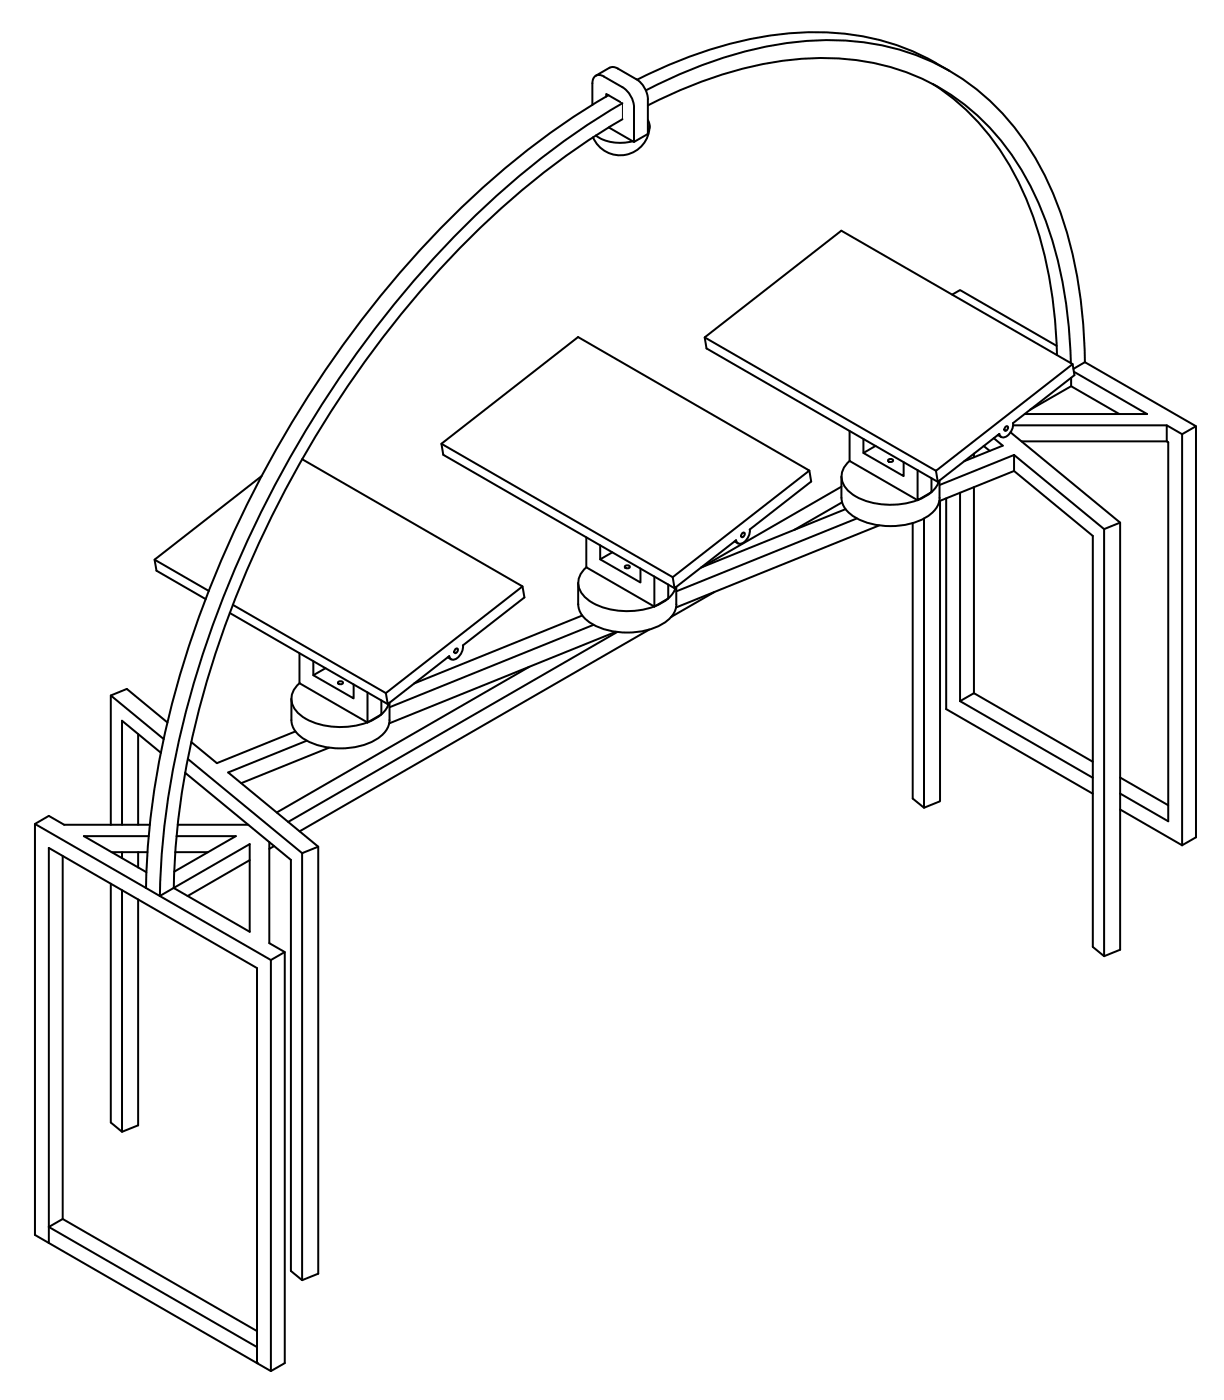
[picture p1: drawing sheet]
<svg xmlns="http://www.w3.org/2000/svg" width="312mm" height="357mm" viewBox="0 0 312 357" stroke-linecap="round" stroke-linejoin="round" font-family="sans-serif">
<!-- layer: Capa 1 -->
<g fill="none" stroke="#000" stroke-width=".51">
<path d="M153.9 19.5l4.7 2.7a6.5 6.5 0 0 1 2.9 5.1v8.9l-6.4-3.7M153.9 19.5a1.8 1.8 0 0 0-2.1-.2 1.8 1.8 0 0 0-.9 1.9v5.5M155.3 17.3l-3.5 2M155.3 17.3l.8-.2 .9 .2 5.1 2.9a6.4 6.4 0 0 1 3 5.1M238.4 16l3.5 2.1M238.4 16a64 64 0 0 0-41.4-7 110.9 110.9 0 0 0-34.6 11.3M151.8 34.5a11.2 11.2 0 0 0 9.4 1.5M154.5 24.6v-.6l3.5 2M155.1 24.3a216.5 216.5 0 0 0-59 52.2 282 282 0 0 0-51.9 101.7 201.9 201.9 0 0 0-7 48.2M158.6 26.3a216.5 216.5 0 0 0-59 52.3 282 282 0 0 0-51.9 101.6 201.9 201.9 0 0 0-7 48.2M158.6 30.4a210 210 0 0 0-57.2 50.7 273.6 273.6 0 0 0-50.4 98.6 195.9 195.9 0 0 0-6.7 46.7M164.6 23a105.2 105.2 0 0 1 43.5-12.7 59 59 0 0 1 48.9 20.4 81.1 81.1 0 0 1 16.9 36.9l1.3 7.8 .9 8.3 .3 8.6"/>
<path d="M165.1 25.3v8.9l-3.6 2M165.1 26.9a101.5 101.5 0 0 1 41.6-12 57.2 57.2 0 0 1 46.9 19.2 77.6 77.6 0 0 1 16.6 35l1.3 7.4 .9 7.8 .5 8.3M165.1 30.6l.4 1.5-.4 1.4M165.5 32.1a7.5 7.5 0 0 1-6 7.3 7.5 7.5 0 0 1-8.4-4.4M237.6 21.4a62.3 62.3 0 0 1 24.2 30.1 109.4 109.4 0 0 1 7.5 39M242.6 75.1l2-1.2 24.6 14.3M179.6 86l58.9 34 34.8-27.2-58.9-34-34.8 27.2 .4 2.8 58.9 34 15.7-12.2a1.13 1.13 0 0 0 .9 .9 1.13 1.13 0 0 0 1.2-.4 3.8 3.8 0 0 0 1.4-3.2l15.7-12.3-.5-2.8M272.9 96.3v2.2l12.3 7M272.9 98.5l-10.4 6M273.6 94.8l18.7 10.7h-31.2M276.4 92.3l28.3 16.4-3.5 2M276.4 92.3l-2.9 1.7"/>
<path d="M77 117.1l56.1 32.4-34.8 27.2M112.5 113.1l58.9 34 34.8-27.1-58.9-34.1-34.8 27.2 .4 2.8 59 34.1 15.7-12.3a1.13 1.13 0 0 0 .8 1 1.13 1.13 0 0 0 1.2-.5 3.8 3.8 0 0 0 1.4-3.2l15.7-12.2-.5-2.8M216.5 109.9v7.6l17.3 10M216.5 117.5a4.9 4.9 0 0 0 .5 8.4 18.7 18.7 0 0 0 19.9-.1l1.7-1.7 .7-1.5M220 111.9v3.6l10.2 5.9v-3.6M223.1 113.7l-3.1 1.8M226.4 117.1l.5-.1a.52 .52 0 0 1 .7 .5l-.7 .3a.52 .52 0 0 1-.6-.5zM233.8 119.9v7.6l3.5-2v-3.6M248.2 115.6v1M250.7 113.7l1.5 1.2M253.2 111.7l2.3 1.9-9.8 4M254.2 110.9l.9 .5"/>
<path d="M256.2 108.8l.4-.2a.67 .67 0 0 1 .1 .8 .67 .67 0 0 1-.7 .4l-.1-.5zM257.5 110.2l27.9 23v108.9l-4.1 1.7-2.9-2.4v-104.8l-20-16.5-19.1 7.7M258.1 108.4h39.2M258.4 116v4.1M258.4 116l22.9 18.9M258.4 116l-19 7.6M260.3 112.5h37M304.7 108.7v104.8l-3.5 2M66.6 121.4l-27.2 21.3 .5 2.8 12.5 7.2M149.4 137v7.6l17.3 10M152.9 139v3.6l10.3 5.9v-3.6M187.2 138l.8 .5"/>
<path d="M189.1 136l.4-.3a.67 .67 0 0 1 .1 .9 .67 .67 0 0 1-.7 .3v-.5zM214.4 124.1l-35.6 20.5M214.4 121.5v5.4M214.4 126.9a6.4 6.4 0 0 0 4.2 5.4 19.5 19.5 0 0 0 17.7-.6 6 6 0 0 0 3.1-4.8M214.5 128.1l-12.1 7M215.4 129.8l-36.8 14.9M218.3 132.2l-46 18.6M224 134l-51.7 20.9M232.6 133.4v70.2l2.8 2.3M238.5 120l.4 2.8M239.4 122.5v4.4M239.5 127.7v76.6l-4.1 1.6v-73.7"/>
<path d="M241.1 127.1v53.7l37.3 21.5M244.6 125.6v53.1M248.2 124.2v52.5M285.4 133.2l-4.1 1.7v108.9M39.4 142.7l13.8 8M58.5 156.3l40.3 23.2M59.3 154.2l39 22.5M133.1 149.5l.5 2.8-15.7 12.2M147.3 148.6v5.5M147.3 154.1a6.4 6.4 0 0 0 4.2 5.3 19.5 19.5 0 0 0 17.7-.6 6 6 0 0 0 3.1-4.7M148.4 156.9l-42.9 17.3M149.4 144.6a4.9 4.9 0 0 0 .5 8.4 18.7 18.7 0 0 0 19.9-.1l1.7-1.7 .7-1.5"/>
<path d="M151.2 159.3l-52 21M156 140.8l-3.1 1.8M159.4 144.2l.4-.1a.52 .52 0 0 1 .7 .5l-.7 .3a.52 .52 0 0 1-.6-.5zM166.7 147v7.6l3.6-2v-3.6M171.4 147.1l.5 2.9M172.3 149.6v4.5M182 150.9l-11 6.4M28.2 177.3l13.5 11.1M74.2 178.2v5.4a6.4 6.4 0 0 0 4.2 5.4 19.5 19.5 0 0 0 17.7-.6 6 6 0 0 0 3.1-4.8v-4.5M76.3 166.5v7.7l17.3 10M76.3 174.2a4.9 4.9 0 0 0 .6 8.3 19.2 19.2 0 0 0 16.7 1.7M79.8 168.6v3.5l10.3 5.9v-3.5"/>
<path d="M82.9 170.3l-3.1 1.8M86.3 173.8l.4-.1a.52 .52 0 0 1 .7 .5l-.7 .2a.52 .52 0 0 1-.6-.4zM93.6 176.5v7.7l3.6-2.1v-3.5M98.3 176.7l.5 2.8M99.1 179.3a8.3 8.3 0 0 1-5.5 4.9M114.1 167.6l.9 .5M116 165.5l.4-.2a.67 .67 0 0 1 .2 .8 .67 .67 0 0 1-.8 .3v-.5zM118 164.5a3.3 3.3 0 0 1-2.8 3.7l-.6-.5-.1-.4-15.7 12.2M134.8 170l-64.3 37.1M156.9 161.1l-57.7 23.3M157.3 161.1l-83.9 48.4M165.4 160.5l-89.1 51.4"/>
<path d="M244.6 178.7l3.6-2 30.2 17.5M244.6 178.7l33.8 19.6M35.2 187.1v23.2M41 191.9l-9.9-8.2v26.6M42.7 184.2l-10.4-8.6-4.1 1.7v33M47.9 193.5l29.1 24M75.3 186.5l-20 8.1-6.6-5.4M78.1 188.8l-20 8.1 23 18.9v108.9l-4.1 1.7-2.9-2.4v-104.8l-26.9-22.2M83.8 190.6l-22.3 9.1M285.4 198.2l12.3 7.1M8.9 210l28.3 16.4M16 218.2v92.6"/>
<path d="M28.4 217.2h9.2M31.1 217.2v1.6M35.2 217.2v3.9M37.9 213.2h-16.5l15.9 9.1M38.2 210.3h-21.8l-4-2.3-3.5 2v104.8l3.5 2.1M44.6 217.2h8.4M45 213.2h15.1l-15.7 9M45.3 210.3h18M63.6 219.3l-15.8 9.1M68.6 214.7v25.7l4 2.3v104.8l-3.6 2-3.5-2v-100.7l-53.1-30.6v100.7M69.8 215.7l-1.2 .7M81.1 215.8l-4.1 1.7v108.9"/>
<path d="M285.4 202.3l12.3 7.1v-96.7l-.4-.2v-4.1l3.9 2.3v104.8M285.4 206.4l15.8 9.1M28.2 225.3v60.9l2.9 2.3M31.1 226.9v61.6l4.1-1.6v-57.6M37.2 226.4l3.5 2M40.7 228.4l28.3 16.3M44.3 226.4l19.3-11.2v22.3zM44.3 226.4l-3.6 2M72.6 242.7l-3.6 2v104.8M12.4 316.9l53.1 30.6v-4.1l-53.1-30.6 3.6-2 49.5 28.5"/>
</g>
<circle cx="65.5" cy="347.5" r=".25" fill="#000"/>
<path d="M158 26l.6 .3v4.1" fill="none" stroke="#000" stroke-width=".25"/>
</svg>
